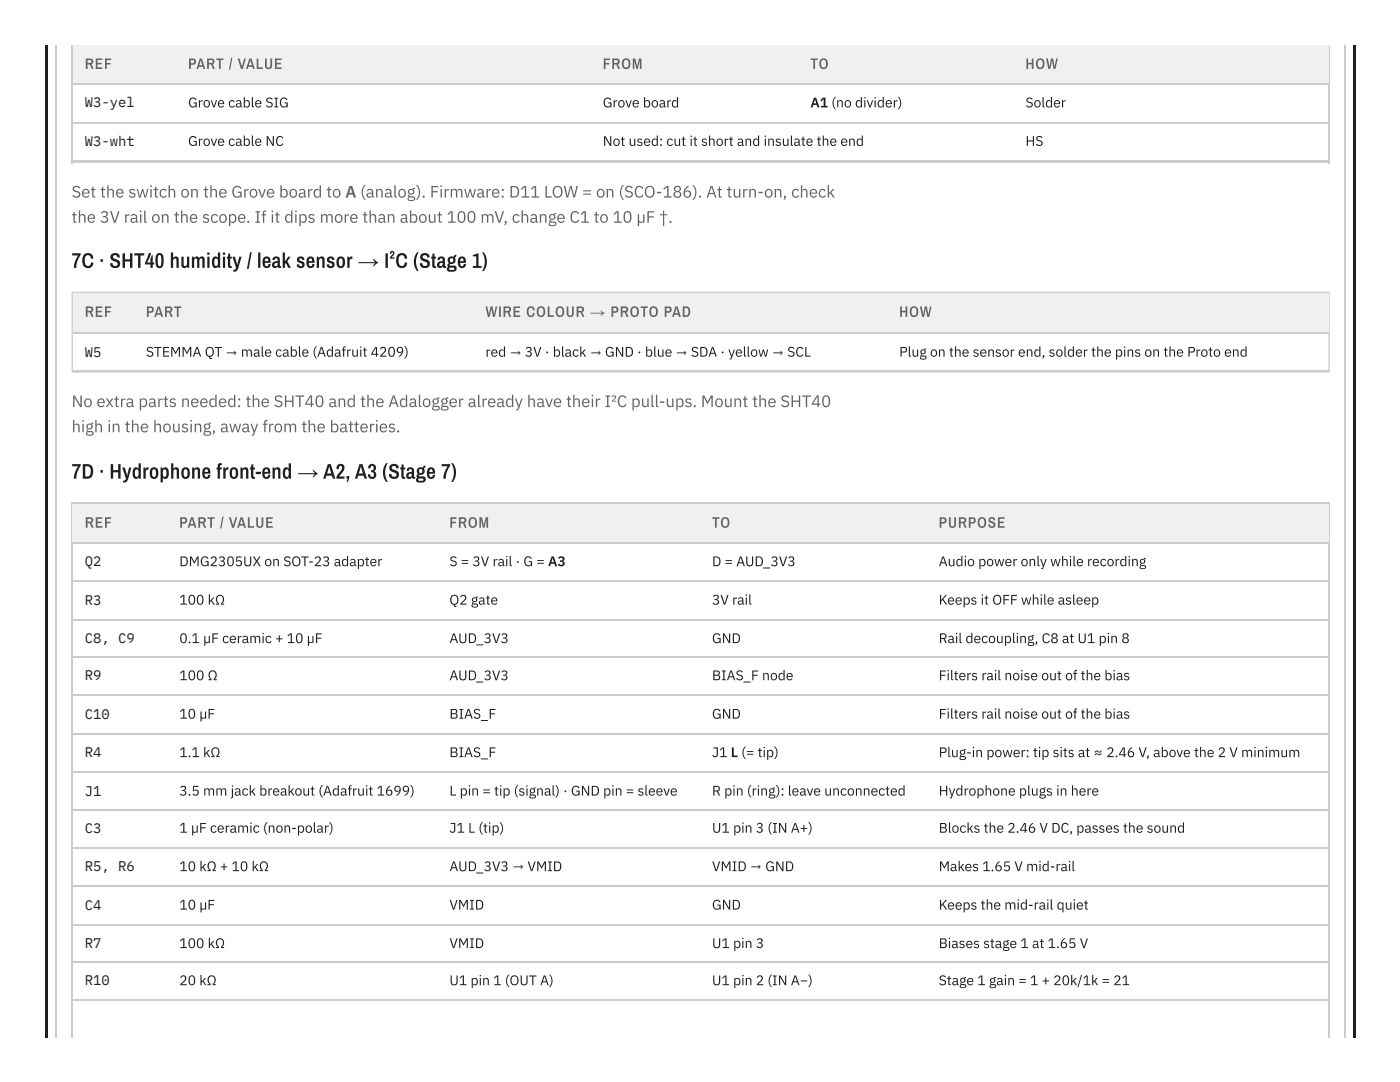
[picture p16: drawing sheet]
<svg xmlns="http://www.w3.org/2000/svg" width="279mm" height="216mm" viewBox="0 0 279 216" stroke-linecap="round" stroke-linejoin="round" font-family="sans-serif">
<defs><g id="words">
<g font-size="4.2" fill="#18202b">
<text x="14.3" y="53.4">7C · SHT40 humidity / leak sensor → I²C (Stage 1)</text>
<text x="14.3" y="95.5">7D · Hydrophone front-end → A2, A3 (Stage 7)</text>
</g>
<g font-size="3.3" fill="#5b6573">
<text x="14.3" y="39.4">Set the switch on the Grove board to A (analog). Firmware: D11 LOW = on (SCO-186). At turn-on, check</text>
<text x="14.3" y="44.4">the 3V rail on the scope. If it dips more than about 100 mV, change C1 to 10 µF †.</text>
<text x="14.3" y="81.2">No extra parts needed: the SHT40 and the Adalogger already have their I²C pull-ups. Mount the SHT40</text>
<text x="14.3" y="86.3">high in the housing, away from the batteries.</text>
</g>
<g font-size="3" fill="#5b6573">
<text x="16.9" y="13.8">REF</text>
<text x="37.5" y="13.8">PART / VALUE</text>
<text x="120.3" y="13.8">FROM</text>
<text x="161.7" y="13.8">TO</text>
<text x="204.7" y="13.8">HOW</text>
<text x="16.9" y="63.2">REF</text>
<text x="29.1" y="63.2">PART</text>
<text x="96.9" y="63.2">WIRE COLOUR → PROTO PAD</text>
<text x="179.5" y="63.2">HOW</text>
<text x="16.9" y="105.3">REF</text>
<text x="35.8" y="105.3">PART / VALUE</text>
<text x="89.7" y="105.3">FROM</text>
<text x="142.1" y="105.3">TO</text>
<text x="187.3" y="105.3">PURPOSE</text>
</g>
<g font-size="2.8" fill="#18202b">
<text x="16.9" y="21.4">W3-yel</text>
<text x="37.5" y="21.4">Grove cable SIG</text>
<text x="120.3" y="21.4">Grove board</text>
<text x="161.7" y="21.4">A1 (no divider)</text>
<text x="204.7" y="21.4">Solder</text>
<text x="16.9" y="29.1">W3-wht</text>
<text x="37.5" y="29.1">Grove cable NC</text>
<text x="120.3" y="29.1">Not used: cut it short and insulate the end</text>
<text x="204.7" y="29.1">HS</text>
<text x="16.9" y="71.2">W5</text>
<text x="29.1" y="71.2">STEMMA QT → male cable (Adafruit 4209)</text>
<text x="96.9" y="71.2">red → 3V · black → GND · blue → SDA · yellow → SCL</text>
<text x="179.5" y="71.2">Plug on the sensor end, solder the pins on the Proto end</text>
<text x="16.9" y="113">Q2</text>
<text x="35.8" y="113">DMG2305UX on SOT-23 adapter</text>
<text x="89.7" y="113">S = 3V rail · G = A3</text>
<text x="142.1" y="113">D = AUD_3V3</text>
<text x="187.3" y="113">Audio power only while recording</text>
<text x="16.9" y="120.6">R3</text>
<text x="35.8" y="120.6">100 kΩ</text>
<text x="89.7" y="120.6">Q2 gate</text>
<text x="142.1" y="120.6">3V rail</text>
<text x="187.3" y="120.6">Keeps it OFF while asleep</text>
<text x="16.9" y="128.3">C8, C9</text>
<text x="35.8" y="128.3">0.1 µF ceramic + 10 µF</text>
<text x="89.7" y="128.3">AUD_3V3</text>
<text x="142.1" y="128.3">GND</text>
<text x="187.3" y="128.3">Rail decoupling, C8 at U1 pin 8</text>
<text x="16.9" y="135.7">R9</text>
<text x="35.8" y="135.7">100 Ω</text>
<text x="89.7" y="135.7">AUD_3V3</text>
<text x="142.1" y="135.7">BIAS_F node</text>
<text x="187.3" y="135.7">Filters rail noise out of the bias</text>
<text x="16.9" y="143.4">C10</text>
<text x="35.8" y="143.4">10 µF</text>
<text x="89.7" y="143.4">BIAS_F</text>
<text x="142.1" y="143.4">GND</text>
<text x="187.3" y="143.4">Filters rail noise out of the bias</text>
<text x="16.9" y="151.1">R4</text>
<text x="35.8" y="151.1">1.1 kΩ</text>
<text x="89.7" y="151.1">BIAS_F</text>
<text x="142.1" y="151.1">J1 L (= tip)</text>
<text x="187.3" y="151.1">Plug-in power: tip sits at ≈ 2.46 V, above the 2 V minimum</text>
<text x="16.9" y="158.8">J1</text>
<text x="35.8" y="158.8">3.5 mm jack breakout (Adafruit 1699)</text>
<text x="89.7" y="158.8">L pin = tip (signal) · GND pin = sleeve</text>
<text x="142.1" y="158.8">R pin (ring): leave unconnected</text>
<text x="187.3" y="158.8">Hydrophone plugs in here</text>
<text x="16.9" y="166.2">C3</text>
<text x="35.8" y="166.2">1 µF ceramic (non-polar)</text>
<text x="89.7" y="166.2">J1 L (tip)</text>
<text x="142.1" y="166.2">U1 pin 3 (IN A+)</text>
<text x="187.3" y="166.2">Blocks the 2.46 V DC, passes the sound</text>
<text x="16.9" y="173.8">R5, R6</text>
<text x="35.8" y="173.8">10 kΩ + 10 kΩ</text>
<text x="89.7" y="173.8">AUD_3V3 → VMID</text>
<text x="142.1" y="173.8">VMID → GND</text>
<text x="187.3" y="173.8">Makes 1.65 V mid-rail</text>
<text x="16.9" y="181.5">C4</text>
<text x="35.8" y="181.5">10 µF</text>
<text x="89.7" y="181.5">VMID</text>
<text x="142.1" y="181.5">GND</text>
<text x="187.3" y="181.5">Keeps the mid-rail quiet</text>
<text x="16.9" y="189.2">R7</text>
<text x="35.8" y="189.2">100 kΩ</text>
<text x="89.7" y="189.2">VMID</text>
<text x="142.1" y="189.2">U1 pin 3</text>
<text x="187.3" y="189.2">Biases stage 1 at 1.65 V</text>
<text x="16.9" y="196.6">R10</text>
<text x="35.8" y="196.6">20 kΩ</text>
<text x="89.7" y="196.6">U1 pin 1 (OUT A)</text>
<text x="142.1" y="196.6">U1 pin 2 (IN A−)</text>
<text x="187.3" y="196.6">Stage 1 gain = 1 + 20k/1k = 21</text>
</g>
</g></defs>
<g fill="#18202b">
<path d="M270.1 9h.6v198.2h-.6z"/>
<path d="M9 9h.5v198.2h-.5z"/>
</g>
<path d="M14.4 9v23.5M265.2 9v23.5M14.3 32.4h251.1" fill="none" stroke="#c9cdd3" stroke-width=".26"/>
<g fill="#eef0f2">
<path d="M14.6 9h20.6v7.9h-20.6z"/>
<path d="M35.2 9h82.8v7.9h-82.8z"/>
<path d="M118 9h41.3v7.9h-41.3z"/>
<path d="M159.3 9h42.8v7.9h-42.8z"/>
<path d="M202.1 9h63v7.9h-63z"/>
</g>
<path d="M14.6 16.8h250.5M14.6 24.5h250.5M14.6 32.1h250.5M14.4 58.3h250.8v15.9h-250.8z" fill="none" stroke="#c9cdd3" stroke-width=".26"/>
<g fill="#eef0f2">
<path d="M14.6 58.5h12.1v7.9h-12.1z"/>
<path d="M26.7 58.5h67.8v7.9h-67.8z"/>
<path d="M94.5 58.5h82.5v7.9h-82.5z"/>
<path d="M177 58.5h88.1v7.9h-88.1z"/>
</g>
<path d="M14.6 66.5h250.5M14.6 74h250.5M14.3 100.4h251.1M14.4 100.3v106.9M265.2 100.3v106.9" fill="none" stroke="#c9cdd3" stroke-width=".26"/>
<g fill="#eef0f2">
<path d="M14.6 100.5h18.7v8h-18.7z"/>
<path d="M33.3 100.5h54v8h-54z"/>
<path d="M87.3 100.5h52.4v8h-52.4z"/>
<path d="M139.7 100.5h45.2v8h-45.2z"/>
<path d="M184.9 100.5h80.2v8h-80.2z"/>
</g>
<g fill="none" stroke="#c9cdd3" stroke-width=".26">
<path d="M11.2 9v198.2M268.4 9v198.2M14.6 108.3h250.5M14.6 116h250.5M14.6 123.7h250.5M14.6 131.1h250.5M14.6 138.8h250.5M14.6 146.4h250.5M14.6 154.1h250.5M14.6 161.5h250.5M14.6 169.2h250.5M14.6 176.9h250.5"/>
<path d="M14.6 184.5h250.5M14.6 192h250.5M14.6 199.6h250.5"/>
</g>
<use href="#words"/>
</svg>
